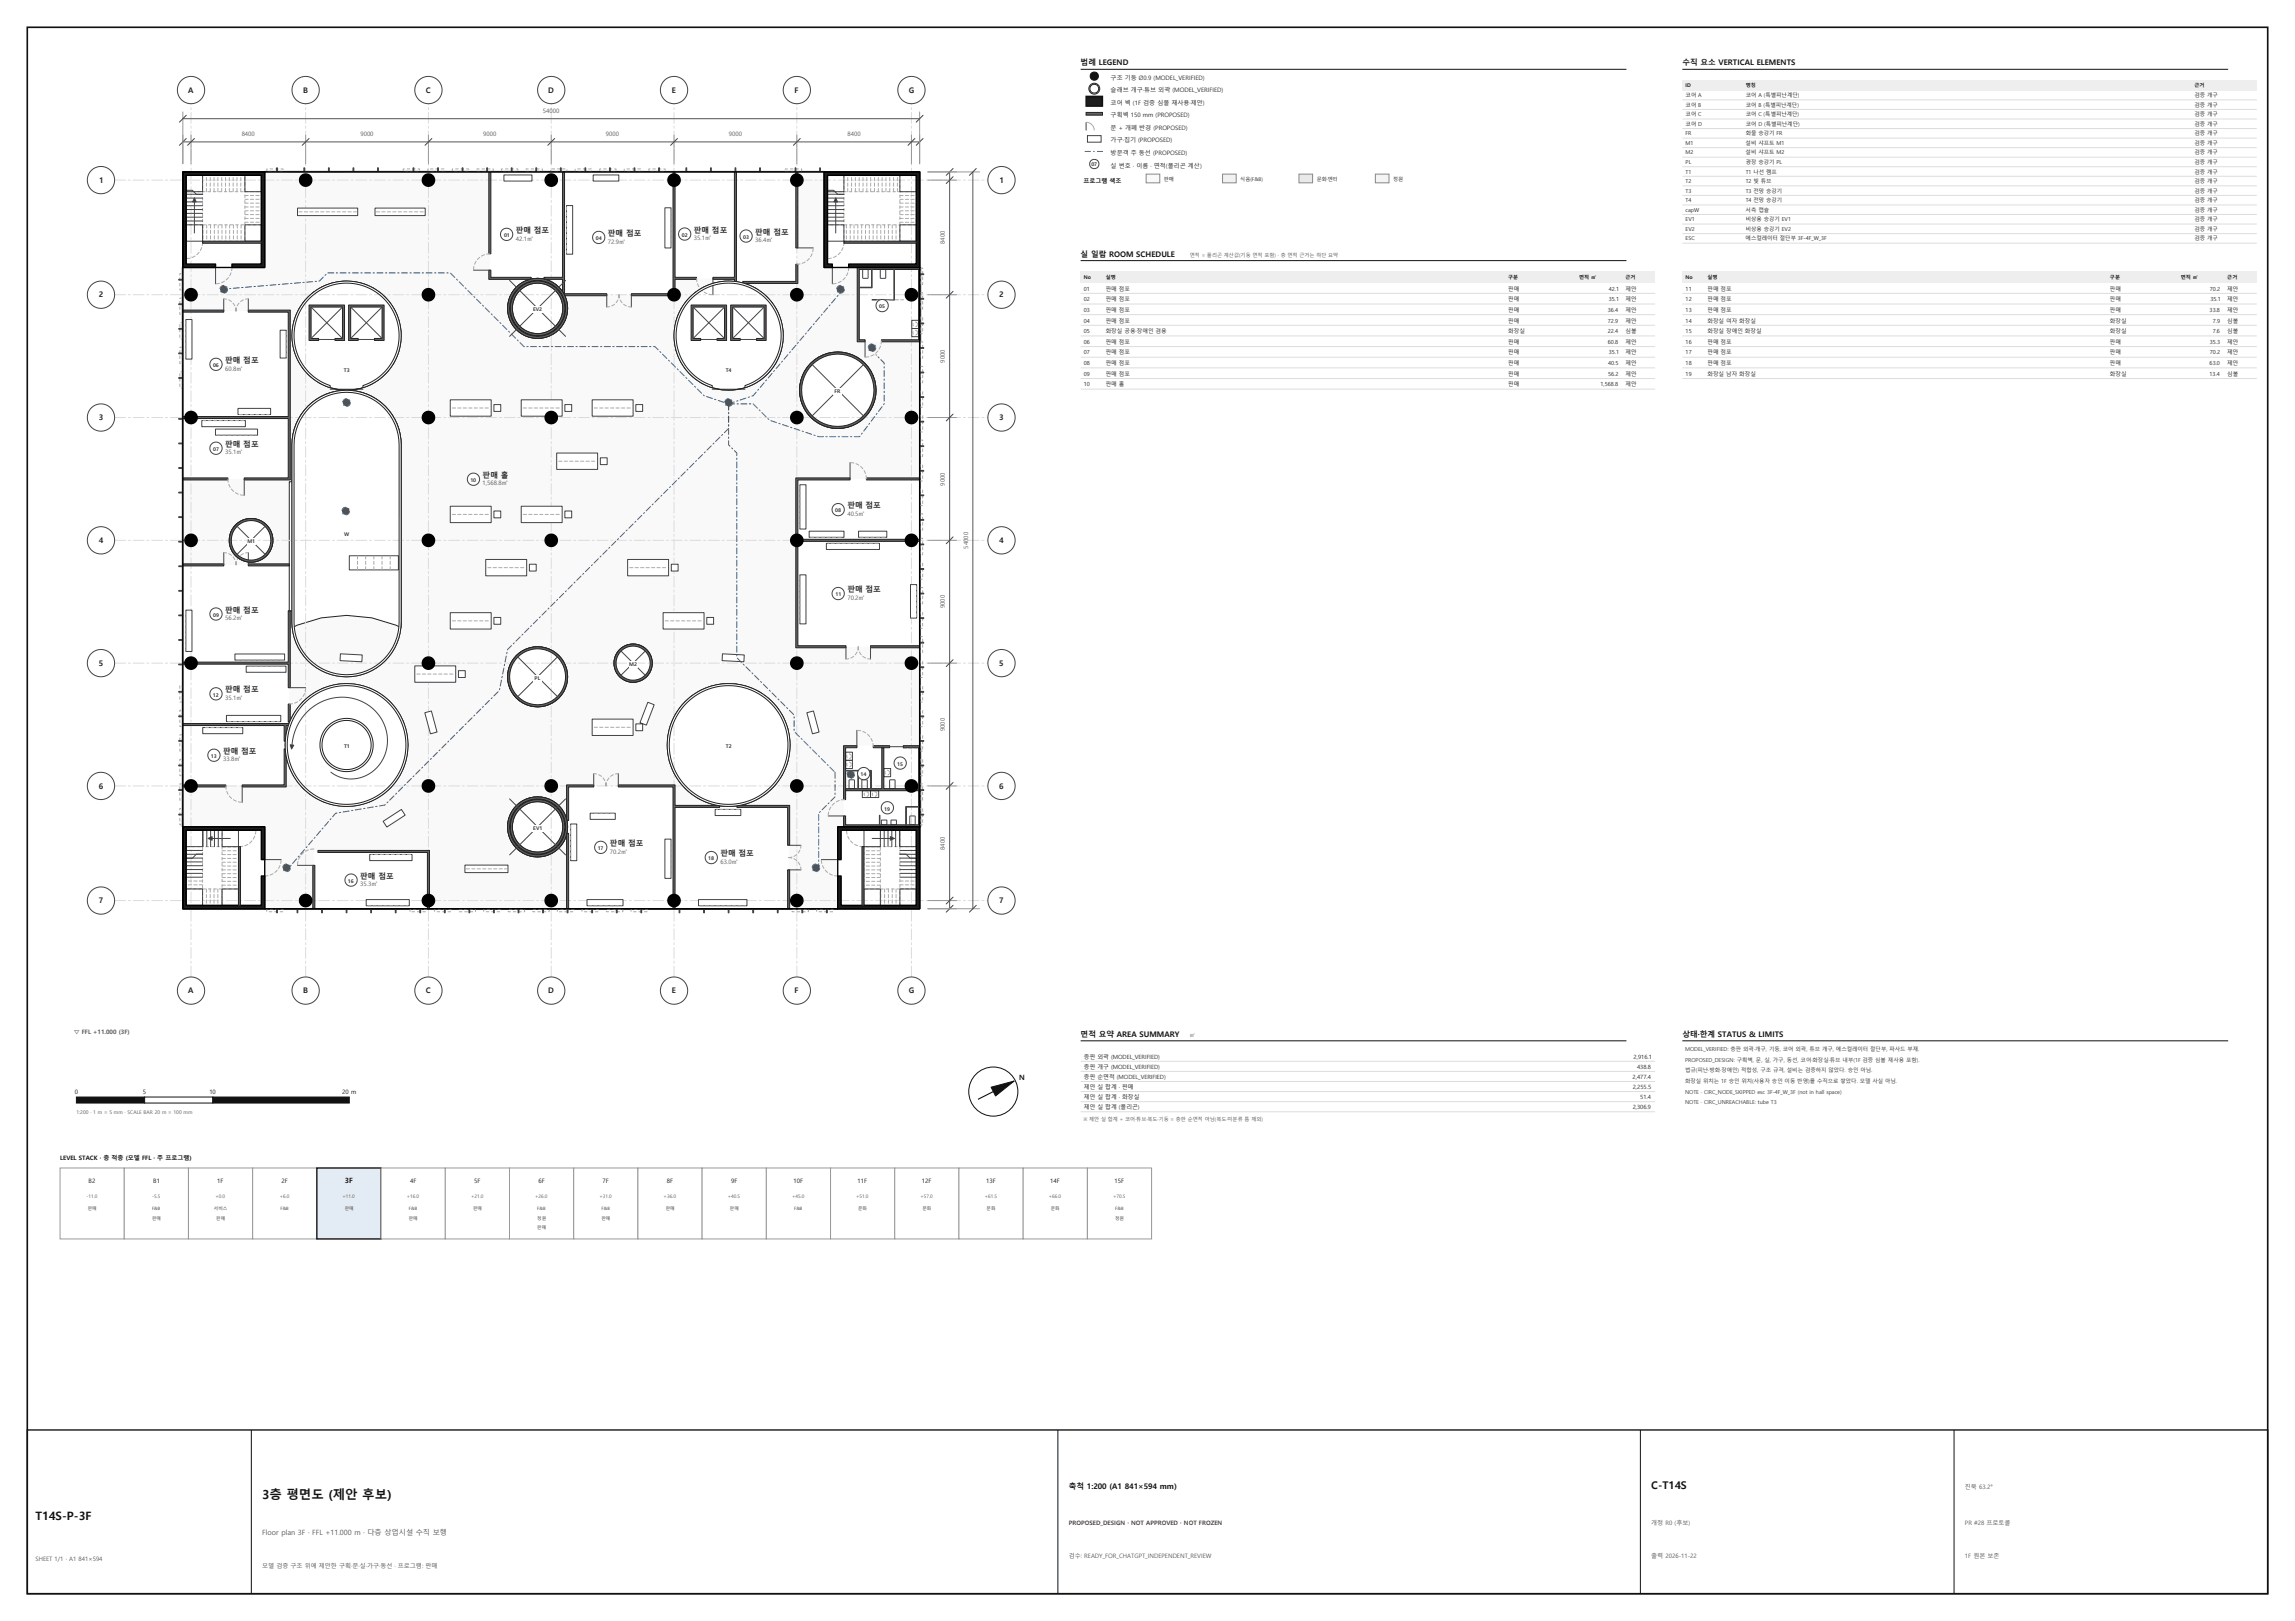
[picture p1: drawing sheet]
<svg xmlns="http://www.w3.org/2000/svg" width="841mm" height="594mm" viewBox="0 0 841 594" stroke-linecap="round" stroke-linejoin="round" font-family="sans-serif">
<defs><g id="words">
<text font-size="4.6" fill="#111" x="96.1" y="549.2">3층 평면도 (제안 후보)</text>
<text font-size="4.2" fill="#111" x="13" y="557">T14S-P-3F</text>
<text font-size="3.9" fill="#111" x="605.1" y="545.6">C-T14S</text>
<g font-size="2.8" fill="#111">
<text x="396" y="24">범례 LEGEND</text>
<text x="616.5" y="24">수직 요소 VERTICAL ELEMENTS</text>
<text x="396" y="94.1">실 일람 ROOM SCHEDULE</text>
<text x="396" y="380">면적 요약 AREA SUMMARY</text>
<text x="616.5" y="380">상태·한계 STATUS &amp; LIMITS</text>
<text x="391.7" y="545.6">축척 1:200 (A1 841×594 mm)</text>
</g>
<g font-size="2.8" fill="#222">
<text x="69" y="34">A</text>
<text x="111" y="34">B</text>
<text x="156.1" y="34">C</text>
<text x="200.9" y="34">D</text>
<text x="246.2" y="34">E</text>
<text x="291.2" y="34">F</text>
<text x="333" y="34">G</text>
<text x="36.3" y="67">1</text>
<text x="366.3" y="67">1</text>
<text x="189" y="85.4">판매 점포</text>
<text x="222.8" y="86.5">판매 점포</text>
<text x="254.3" y="85.2">판매 점포</text>
<text x="276.8" y="86">판매 점포</text>
<text x="36.2" y="109">2</text>
<text x="366.2" y="109">2</text>
<text x="82.5" y="133">판매 점포</text>
<text x="36.2" y="154">3</text>
<text x="366.2" y="154">3</text>
<text x="82.5" y="163.7">판매 점포</text>
<text x="176.9" y="175.1">판매 홀</text>
<text x="310.5" y="186.2">판매 점포</text>
<text x="36.2" y="199">4</text>
<text x="366.2" y="199">4</text>
<text x="310.5" y="217">판매 점포</text>
<text x="82.5" y="224.5">판매 점포</text>
<text x="36.2" y="244">5</text>
<text x="366.2" y="244">5</text>
<text x="82.5" y="253.7">판매 점포</text>
<text x="81.8" y="276.2">판매 점포</text>
<text x="36.2" y="289">6</text>
<text x="366.2" y="289">6</text>
<text x="223.5" y="310">판매 점포</text>
<text x="264" y="313.7">판매 점포</text>
<text x="132" y="322">판매 점포</text>
<text x="36.2" y="331">7</text>
<text x="366.2" y="331">7</text>
<text x="69" y="364">A</text>
<text x="111" y="364">B</text>
<text x="156.1" y="364">C</text>
<text x="200.9" y="364">D</text>
<text x="246.2" y="364">E</text>
<text x="291.2" y="364">F</text>
<text x="333" y="364">G</text>
</g>
<g font-size="2.6" fill="#111">
<text x="373.4" y="395.7">N</text>
<text x="126.4" y="433.5">3F</text>
</g>
<text font-size="2.6" fill="#555" x="96.1" y="562.4">Floor plan 3F · FFL +11.000 m · 다층 상업시설 수직 보행</text>
<g font-size="2.2" fill="#222">
<text x="407" y="29.2">구조 기둥 Ø0.9 (MODEL_VERIFIED)</text>
<text x="407" y="33.8">슬래브 개구·튜브 외곽 (MODEL_VERIFIED)</text>
<text x="407" y="38.4">코어 벽 (1F 검증 심볼 재사용·제안)</text>
<text x="407" y="43">구획벽 150 mm (PROPOSED)</text>
<text x="407" y="47.6">문 + 개폐 반경 (PROPOSED)</text>
<text x="407" y="52.2">가구·집기 (PROPOSED)</text>
<text x="407" y="56.8">방문객 주 동선 (PROPOSED)</text>
<text x="407" y="61.4">실 번호 · 이름 · 면적(폴리곤 계산)</text>
</g>
<g font-size="2.2" fill="#555">
<text x="198.9" y="41.5">54000</text>
<text x="88.6" y="50">8400</text>
<text x="132.1" y="50">9000</text>
<text x="177.1" y="50">9000</text>
<text x="222.1" y="50">9000</text>
<text x="267.1" y="50">9000</text>
<text x="310.6" y="50">8400</text>
<text x="189" y="88.1">42.1㎡</text>
<text x="222.8" y="89.3">72.9㎡</text>
<text x="254.3" y="88">35.1㎡</text>
<text x="276.8" y="88.8">36.4㎡</text>
<text x="346.3" y="89.4" transform="rotate(-90 346.3 89.4)">8400</text>
<text x="82.5" y="135.8">60.8㎡</text>
<text x="346.3" y="132.9" transform="rotate(-90 346.3 132.9)">9000</text>
<text x="82.5" y="166.5">35.1㎡</text>
<text x="176.9" y="177.9">1,568.8㎡</text>
<text x="346.3" y="177.9" transform="rotate(-90 346.3 177.9)">9000</text>
<text x="310.5" y="189">40.5㎡</text>
<text x="354.7" y="201.1" transform="rotate(-90 354.7 201.1)">54000</text>
<text x="310.5" y="219.8">70.2㎡</text>
<text x="82.5" y="227.3">56.2㎡</text>
<text x="346.3" y="222.9" transform="rotate(-90 346.3 222.9)">9000</text>
<text x="82.5" y="256.5">35.1㎡</text>
<text x="346.3" y="267.9" transform="rotate(-90 346.3 267.9)">9000</text>
<text x="81.8" y="279">33.8㎡</text>
<text x="346.3" y="311.4" transform="rotate(-90 346.3 311.4)">8400</text>
<text x="223.5" y="312.8">70.2㎡</text>
<text x="264" y="316.5">63.0㎡</text>
<text x="132" y="324.8">35.3㎡</text>
<text x="27" y="379">▽ FFL +11.000 (3F)</text>
<text x="720.1" y="545.6">진북 63.2°</text>
<text x="605.1" y="558.8">개정 R0 (후보)</text>
<text x="720.1" y="558.8">PR #28 프로토콜</text>
<text x="13" y="572">SHEET 1/1 · A1 841×594</text>
<text x="96.1" y="574.4">모델 검증 구조 위에 제안한 구획·문·실·가구·동선 · 프로그램: 판매</text>
<text x="391.7" y="570.8">검수: READY_FOR_CHATGPT_INDEPENDENT_REVIEW</text>
<text x="605.1" y="570.8">출력 2026-11-22</text>
<text x="720.1" y="570.8">1F 원본 보존</text>
</g>
<g font-size="2.2" fill="#111">
<text x="397" y="67">프로그램 색조</text>
<text x="27.4" y="400.8">0</text>
<text x="52.4" y="400.8">5</text>
<text x="76.7" y="400.8">10</text>
<text x="125.4" y="400.8">20 m</text>
<text x="22" y="425">LEVEL STACK · 층 적층 (모델 FFL · 주 프로그램)</text>
<text x="32.5" y="433.5">B2</text>
<text x="56.2" y="433.5">B1</text>
<text x="79.6" y="433.5">1F</text>
<text x="103.2" y="433.5">2F</text>
<text x="150.3" y="433.5">4F</text>
<text x="173.7" y="433.5">5F</text>
<text x="197.3" y="433.5">6F</text>
<text x="220.8" y="433.5">7F</text>
<text x="244.4" y="433.5">8F</text>
<text x="267.9" y="433.5">9F</text>
<text x="290.8" y="433.5">10F</text>
<text x="314.3" y="433.5">11F</text>
<text x="337.8" y="433.5">12F</text>
<text x="361.3" y="433.5">13F</text>
<text x="384.9" y="433.5">14F</text>
<text x="408.4" y="433.5">15F</text>
</g>
<text font-size="2.2" fill="#9b1c1c" x="391.7" y="558.8">PROPOSED_DESIGN · NOT APPROVED · NOT FROZEN</text>
<g font-size="2.1" fill="#222">
<text x="397.2" y="387.9">층판 외곽 (MODEL_VERIFIED)</text>
<text x="598.6" y="387.9">2,916.1</text>
<text x="397.2" y="391.6">층판 개구 (MODEL_VERIFIED)</text>
<text x="397.2" y="395.3">층판 순면적 (MODEL_VERIFIED)</text>
<text x="598.3" y="395.3">2,477.4</text>
<text x="599.9" y="391.6">438.8</text>
<text x="397.2" y="399">제안 실 합계 · 판매</text>
<text x="598.3" y="399">2,255.5</text>
<text x="397.2" y="402.7">제안 실 합계 · 화장실</text>
<text x="397.2" y="406.4">제안 실 합계 (폴리곤)</text>
<text x="598.3" y="406.4">2,306.9</text>
<text x="601.1" y="402.7">51.4</text>
</g>
<g font-size="2" fill="#222">
<text x="617.7" y="35.6">코어 A</text>
<text x="639.7" y="35.6">코어 A (특별피난계단)</text>
<text x="804.2" y="35.6">검증 개구</text>
<text x="617.7" y="39.1">코어 B</text>
<text x="639.7" y="39.1">코어 B (특별피난계단)</text>
<text x="804.2" y="39.1">검증 개구</text>
<text x="617.7" y="42.6">코어 C</text>
<text x="617.7" y="46.1">코어 D</text>
<text x="639.7" y="42.6">코어 C (특별피난계단)</text>
<text x="639.7" y="46.1">코어 D (특별피난계단)</text>
<text x="804.2" y="42.6">검증 개구</text>
<text x="804.2" y="46.1">검증 개구</text>
<text x="617.7" y="49.6">FR</text>
<text x="617.7" y="53.1">M1</text>
<text x="639.7" y="53.1">설비 샤프트 M1</text>
<text x="639.7" y="49.6">화물 승강기 FR</text>
<text x="804.2" y="49.6">검증 개구</text>
<text x="804.2" y="53.1">검증 개구</text>
<text x="617.7" y="56.6">M2</text>
<text x="639.7" y="56.6">설비 샤프트 M2</text>
<text x="804.2" y="56.6">검증 개구</text>
<text x="617.7" y="60.1">PL</text>
<text x="617.7" y="63.6">T1</text>
<text x="639.7" y="60.1">광장 승강기 PL</text>
<text x="639.7" y="63.6">T1 나선 램프</text>
<text x="804.2" y="60.1">검증 개구</text>
<text x="804.2" y="63.6">검증 개구</text>
<text x="617.7" y="67.1">T2</text>
<text x="617.7" y="70.6">T3</text>
<text x="639.7" y="67.1">T2 빛 튜브</text>
<text x="639.7" y="70.6">T3 전망 승강기</text>
<text x="804.2" y="67.1">검증 개구</text>
<text x="804.2" y="70.6">검증 개구</text>
<text x="617.7" y="74.1">T4</text>
<text x="617.7" y="77.6">capW</text>
<text x="639.7" y="77.6">서측 캡슐</text>
<text x="639.7" y="74.1">T4 전망 승강기</text>
<text x="804.2" y="74.1">검증 개구</text>
<text x="804.2" y="77.6">검증 개구</text>
<text x="617.7" y="81.1">EV1</text>
<text x="639.7" y="81.1">비상용 승강기 EV1</text>
<text x="804.2" y="81.1">검증 개구</text>
<text x="617.7" y="84.6">EV2</text>
<text x="617.7" y="88.1">ESC</text>
<text x="639.7" y="88.1">에스컬레이터 절단부 3F-4F_W_3F</text>
<text x="639.7" y="84.6">비상용 승강기 EV2</text>
<text x="804.2" y="84.6">검증 개구</text>
<text x="804.2" y="88.1">검증 개구</text>
<text x="397.2" y="106.5">01</text>
<text x="405.2" y="106.5">판매 점포</text>
<text x="552.7" y="106.5">판매</text>
<text x="589.5" y="106.5">42.1</text>
<text x="595.7" y="106.5">제안</text>
<text x="617.7" y="106.5">11</text>
<text x="625.7" y="106.5">판매 점포</text>
<text x="773.2" y="106.5">판매</text>
<text x="809.8" y="106.5">70.2</text>
<text x="816.2" y="106.5">제안</text>
<text x="397.2" y="110.4">02</text>
<text x="405.2" y="110.4">판매 점포</text>
<text x="552.7" y="110.4">판매</text>
<text x="589.5" y="110.4">35.1</text>
<text x="595.7" y="110.4">제안</text>
<text x="617.7" y="110.4">12</text>
<text x="625.7" y="110.4">판매 점포</text>
<text x="773.2" y="110.4">판매</text>
<text x="810" y="110.4">35.1</text>
<text x="816.2" y="110.4">제안</text>
<text x="397.2" y="114.3">03</text>
<text x="397.2" y="118.2">04</text>
<text x="405.2" y="114.3">판매 점포</text>
<text x="405.2" y="118.2">판매 점포</text>
<text x="552.7" y="114.3">판매</text>
<text x="552.7" y="118.2">판매</text>
<text x="589.2" y="114.3">36.4</text>
<text x="589.2" y="118.2">72.9</text>
<text x="595.7" y="118.2">제안</text>
<text x="595.7" y="114.3">제안</text>
<text x="617.7" y="114.3">13</text>
<text x="617.7" y="118.2">14</text>
<text x="625.7" y="114.3">판매 점포</text>
<text x="625.7" y="118.2">화장실 여자 화장실</text>
<text x="773.2" y="114.3">판매</text>
<text x="773.2" y="118.2">화장실</text>
<text x="809.7" y="114.3">33.8</text>
<text x="810.9" y="118.2">7.9</text>
<text x="816.2" y="114.3">제안</text>
<text x="816.2" y="118.2">심볼</text>
<text x="397.2" y="122.1">05</text>
<text x="397.2" y="126">06</text>
<text x="405.2" y="122.1">화장실 공용·장애인 겸용</text>
<text x="405.2" y="126">판매 점포</text>
<text x="552.7" y="122.1">화장실</text>
<text x="552.7" y="126">판매</text>
<text x="589.2" y="122.1">22.4</text>
<text x="589.2" y="126">60.8</text>
<text x="595.7" y="122.1">심볼</text>
<text x="595.7" y="126">제안</text>
<text x="617.7" y="122.1">15</text>
<text x="617.7" y="126">16</text>
<text x="625.7" y="122.1">화장실 장애인 화장실</text>
<text x="625.7" y="126">판매 점포</text>
<text x="773.2" y="122.1">화장실</text>
<text x="773.2" y="126">판매</text>
<text x="809.8" y="126">35.3</text>
<text x="810.8" y="122.1">7.6</text>
<text x="816.2" y="126">제안</text>
<text x="816.2" y="122.1">심볼</text>
<text x="397.2" y="129.9">07</text>
<text x="405.2" y="129.9">판매 점포</text>
<text x="552.7" y="129.9">판매</text>
<text x="589.5" y="129.9">35.1</text>
<text x="595.7" y="129.9">제안</text>
<text x="617.7" y="129.9">17</text>
<text x="625.7" y="129.9">판매 점포</text>
<text x="773.2" y="129.9">판매</text>
<text x="809.8" y="129.9">70.2</text>
<text x="816.2" y="129.9">제안</text>
<text x="397.2" y="133.8">08</text>
<text x="397.2" y="137.7">09</text>
<text x="405.2" y="133.8">판매 점포</text>
<text x="405.2" y="137.7">판매 점포</text>
<text x="552.7" y="133.8">판매</text>
<text x="552.7" y="137.7">판매</text>
<text x="589.3" y="137.7">56.2</text>
<text x="589.3" y="133.8">40.5</text>
<text x="595.7" y="133.8">제안</text>
<text x="595.7" y="137.7">제안</text>
<text x="617.7" y="133.8">18</text>
<text x="617.7" y="137.7">19</text>
<text x="625.7" y="133.8">판매 점포</text>
<text x="625.7" y="137.7">화장실 남자 화장실</text>
<text x="773.2" y="133.8">판매</text>
<text x="773.2" y="137.7">화장실</text>
<text x="809.7" y="137.7">13.4</text>
<text x="809.7" y="133.8">63.0</text>
<text x="816.2" y="137.7">심볼</text>
<text x="816.2" y="133.8">제안</text>
<text x="397.2" y="141.6">10</text>
<text x="405.2" y="141.6">판매 홀</text>
<text x="552.7" y="141.6">판매</text>
<text x="586.5" y="141.6">1,568.8</text>
<text x="595.7" y="141.6">제안</text>
</g>
<g font-size="2" fill="#333">
<text x="617.5" y="385.2">MODEL_VERIFIED: 층판 외곽·개구, 기둥, 코어 외곽, 튜브 개구, 에스컬레이터 절단부, 파사드 부재.</text>
<text x="617.5" y="389.1">PROPOSED_DESIGN: 구획벽, 문, 실, 가구, 동선, 코어·화장실·튜브 내부(1F 검증 심볼 재사용 포함).</text>
<text x="617.5" y="393">법규(피난·방화·장애인) 적합성, 구조 규격, 설비는 검증하지 않았다. 승인 아님.</text>
<text x="617.5" y="396.9">화장실 위치는 1F 승인 위치(사용자 승인 이동 반영)를 수직으로 쌓았다. 모델 사실 아님.</text>
<text x="617.5" y="400.8">NOTE · CIRC_NODE_SKIPPED esc 3F-4F_W_3F (not in hall space)</text>
<text x="617.5" y="404.7">NOTE · CIRC_UNREACHABLE: tube T3</text>
</g>
<g font-size="1.9" fill="#111">
<text x="617.7" y="31.8">ID</text>
<text x="639.7" y="31.8">명칭</text>
<text x="804.2" y="31.8">근거</text>
<text x="397.2" y="102.3">No</text>
<text x="405.2" y="102.3">실명</text>
<text x="552.7" y="102.3">구분</text>
<text x="578.7" y="102.3">면적 ㎡</text>
<text x="595.7" y="102.3">근거</text>
<text x="617.7" y="102.3">No</text>
<text x="625.7" y="102.3">실명</text>
<text x="773.2" y="102.3">구분</text>
<text x="799.2" y="102.3">면적 ㎡</text>
<text x="816.2" y="102.3">근거</text>
</g>
<g font-size="1.9" fill="#333">
<text x="399.9" y="60.8">07</text>
<text x="184.7" y="86.9">01</text>
<text x="218.3" y="88">04</text>
<text x="249.8" y="86.8">02</text>
<text x="272.3" y="87.5">03</text>
<text x="322.2" y="113">05</text>
<text x="195.3" y="114">EV2</text>
<text x="78.1" y="134.5">06</text>
<text x="126" y="136.4">T3</text>
<text x="265.9" y="136.4">T4</text>
<text x="305.8" y="144">FR</text>
<text x="78.1" y="165.3">07</text>
<text x="172.4" y="176.6">10</text>
<text x="306.1" y="187.7">08</text>
<text x="126.1" y="196.5">W</text>
<text x="90.7" y="199">M1</text>
<text x="306.1" y="218.5">11</text>
<text x="78.1" y="226">09</text>
<text x="230.6" y="244">M2</text>
<text x="195.9" y="249">PL</text>
<text x="78" y="255.2">12</text>
<text x="126.1" y="274">T1</text>
<text x="266" y="274">T2</text>
<text x="77.3" y="277.8">13</text>
<text x="328.8" y="280.6">15</text>
<text x="315.4" y="284.5">14</text>
<text x="324.1" y="297">19</text>
<text x="195.4" y="304">EV1</text>
<text x="219" y="311.5">17</text>
<text x="259.5" y="315.2">18</text>
<text x="127.5" y="323.5">16</text>
</g>
<g font-size="1.9" fill="#222">
<text x="426.5" y="66.4">판매</text>
<text x="454.5" y="66.4">식음(F&amp;B)</text>
<text x="482.5" y="66.4">문화·엔터</text>
<text x="510.5" y="66.4">정원</text>
</g>
<g font-size="1.9" fill="#555">
<text x="436" y="94.1">면적 = 폴리곤 계산값(기둥 면적 포함) · 층 면적 근거는 하단 요약</text>
<text x="436" y="380">㎡</text>
<text x="28" y="408.2">1:200 · 1 m = 5 mm · SCALE BAR 20 m = 100 mm</text>
<text x="397" y="410.8">※ 제안 실 합계 + 코어·튜브·복도·기둥 = 층판 순면적 아님(복도·미분류 틈 제외)</text>
</g>
<g font-size="1.8" fill="#555">
<text x="31.7" y="439">-11.0</text>
<text x="55.8" y="439">-5.5</text>
<text x="79" y="439">+0.0</text>
<text x="102.5" y="439">+6.0</text>
<text x="125.5" y="439">+11.0</text>
<text x="149.1" y="439">+16.0</text>
<text x="172.6" y="439">+21.0</text>
<text x="196.1" y="439">+26.0</text>
<text x="219.7" y="439">+31.0</text>
<text x="243.2" y="439">+36.0</text>
<text x="266.8" y="439">+40.5</text>
<text x="290.3" y="439">+45.0</text>
<text x="313.8" y="439">+51.0</text>
<text x="337.3" y="439">+57.0</text>
<text x="360.9" y="439">+61.5</text>
<text x="384.4" y="439">+66.0</text>
<text x="407.9" y="439">+70.5</text>
</g>
<g font-size="1.6" fill="#333">
<text x="32.2" y="443.5">판매</text>
<text x="55.7" y="443.5">F&amp;B</text>
<text x="78.4" y="443.5">서비스</text>
<text x="102.8" y="443.5">F&amp;B</text>
<text x="126.3" y="443.5">판매</text>
<text x="149.8" y="443.5">F&amp;B</text>
<text x="173.4" y="443.5">판매</text>
<text x="196.9" y="443.5">F&amp;B</text>
<text x="220.4" y="443.5">F&amp;B</text>
<text x="244" y="443.5">판매</text>
<text x="267.5" y="443.5">판매</text>
<text x="291" y="443.5">F&amp;B</text>
<text x="314.5" y="443.5">문화</text>
<text x="338" y="443.5">문화</text>
<text x="361.5" y="443.5">문화</text>
<text x="385.1" y="443.5">문화</text>
<text x="408.7" y="443.5">F&amp;B</text>
<text x="55.7" y="447">판매</text>
<text x="79.2" y="447">판매</text>
<text x="149.8" y="447">판매</text>
<text x="196.9" y="447">정원</text>
<text x="220.4" y="447">판매</text>
<text x="408.7" y="447">정원</text>
<text x="196.9" y="450.5">판매</text>
</g>
</g></defs>
<path d="M10 10h821v574h-821z" fill="none" stroke="#111" stroke-width=".6"/>
<g fill="#fff">
<path d="M179.5 63h27v39h-27z" fill-rule="evenodd"/>
<path d="M247 63h22.5v39h-22.5z" fill-rule="evenodd"/>
<path d="M269.5 63h22.5v40.5h-21l-1.5-.3z" fill-rule="evenodd"/>
<path d="M206.5 63h40.5v45h-40.2l-.3-.5z" fill-rule="evenodd"/>
<path d="M67 114h39v39h-39z" fill-rule="evenodd"/>
<path d="M67 153h39v22.5h-39z" fill-rule="evenodd"/>
<path d="M292 175.5h45v22.5h-45z" fill-rule="evenodd"/>
<path d="M67 207h39v36h-39z" fill-rule="evenodd"/>
</g>
<path d="M97 63h82.5v38.9l16.5 .2-3.2 .8-2.5 1.4a11 11 0 0 0-3.9 11.5 11 11 0 0 0 9.2 8.1h2.9l2.7-.7 2.5-1.5 2-2 1.5-2.5 .7-2.8v-2.8l-1.2-3.7 40.2 .1 .1-6h22.5l-.1 1.2a19.4 19.4 0 0 0-7.8 .6l-3.6 1.4a20 20 0 0 0-10 11.6l-.8 3.8a19.9 19.9 0 0 0 4.1 14.7l2.7 2.9a19.9 19.9 0 0 0 30.9-6.4 19.9 19.9 0 0 0-14-28.3l21.1-.1v-40.4h10v34.9l12.3 .1-.2 .4 .1 26.7 .3 .2h22.5v147.9h-27.5l-.4 .2v29.2l.2 .4-2.3 .1v29.9h-240l30-.1v-29.9h-30v-205h30zM292 175.5v61.4l44.9 .1 .1-61.4zM293 143a14 14 0 0 0 28 0 14 14 0 0 0-28 0zM244.5 273.1a22.5 22.5 0 0 0 44.9 0 22.5 22.5 0 0 0-44.9 0zM208 288l.1 45 80.9-.1-.1-37.4h-41.9l-.1-7.5zM225 243a7 7 0 0 0 14 0 7 7 0 0 0-14 0zM186 248a11 11 0 0 0 22 0 11 11 0 0 0-22 0zM186 303a11 11 0 0 0 22 0 11 11 0 0 0-22 0zM115 312.1l.1 20.9 41.9-.1-.1-20.9zM110.8 257.5l-4.7 7.3-1.5 8.7 1.9 8.5 5 7.2 7.3 4.7 8.6 1.5 8.6-1.9 7.1-4.9 4.8-7.5 1.5-8.5-1.9-8.6-5-7.2-7.3-4.7-8.7-1.5-8.5 1.9zM112.9 148.8l-2.5 3.1-1.9 3.4a20.2 20.2 0 0 0-1.5 7.7v13.5l-1 .2v35.8l-.1-5.5-38.9 .1 .1 80.9 37.4-.1v-22.4l1.5-.2v-41.6l1 .1 .2 6.1 1.6-.8 8.9-2.7 9.3-.9 9.3 .9 8.9 2.7 1.7 .8 .1-66.9a19.9 19.9 0 0 0-7.3-15.5l-3.3-2.1-1.7-.9a20.7 20.7 0 0 0-7.7-1.5l-3.9 .4-3.8 1.1-3.4 1.9zM107 123.1a20 20 0 0 0 39.9 0 20 20 0 0 0-39.9 0zM67 114v61.4l38.9 .1 .1-61.4zM84 198a8 8 0 0 0 16 0 8 8 0 0 0-16 0z" fill-rule="evenodd" fill="#f9f9f9"/>
<g fill="#fff">
<path d="M292 198h45v39h-45z" fill-rule="evenodd"/>
<path d="M67 243h39v22.5h-39z" fill-rule="evenodd"/>
<path d="M67 265.5h37.5v22.5h-37.5z" fill-rule="evenodd"/>
<path d="M115 312h42v21h-42z" fill-rule="evenodd"/>
<path d="M208 288h39v45h-39z" fill-rule="evenodd"/>
<path d="M247 295.5h42v37.5h-42z" fill-rule="evenodd"/>
</g>
<g fill="none" stroke="#222" stroke-width=".37">
<path d="M112.9 148.9a20 20 0 0 1 21.8-4.4 20 20 0 0 1 12.3 18.5l-.1 67-1.7-.9-8.9-2.7-9.3-.9-9.3 .9-8.9 2.7-1.7 .9-.1-6.2h-1v-47.3h1v-13.5a20 20 0 0 1 5.9-14.1zM110.8 257.5l3.9-2.8a12.8 12.8 0 0 1 8-3.3 12.7 12.7 0 0 1 8.6 0 12.7 12.7 0 0 1 8 3.3 12.8 12.8 0 0 1 6 6 12.8 12.8 0 0 1 3.3 8l.8 3.9-.8 4.7a12.7 12.7 0 0 1-3.3 8 12.7 12.7 0 0 1-6 6 12.7 12.7 0 0 1-8 3.3l-3.9 .8-4.7-.8a12.7 12.7 0 0 1-8-3.2 12.7 12.7 0 0 1-6.1-6.1 12.7 12.7 0 0 1-3.2-8 12.7 12.7 0 0 1 0-8.6 12.6 12.6 0 0 1 3.3-8z"/>
<circle cx="197" cy="113" r="11"/>
<circle cx="127" cy="123" r="19.9"/>
<circle cx="266.9" cy="123" r="19.9"/>
<circle cx="307" cy="143" r="14"/>
<circle cx="92" cy="198" r="8"/>
<circle cx="197" cy="248" r="11"/>
<circle cx="232" cy="243" r="7"/>
<circle cx="266.9" cy="273" r="22.5"/>
<circle cx="197" cy="303" r="11"/>
</g>
<g fill="none" stroke="#dcdcdc" stroke-width=".37" stroke-dasharray="4 1 .8 1">
<path d="M42 66h320M42 108h320M42 153h320M42 198h320M42 243h320M42 288h320M42 330h320M70 358v-320M112 358v-320M157 358v-320M202 358v-320M247 358v-320"/>
<path d="M292 358v-320M334 358v-320"/>
</g>
<path d="M184.7 64.1h10.2v2.3h-10.2z" fill-rule="evenodd" fill="#fff" stroke="#444" stroke-width=".37"/>
<path d="M194.4 64.1h-9.2" fill="none" stroke="#aaa" stroke-width=".37" stroke-dasharray="1.2 .8"/>
<path d="M243.6 76.1h2.3v14.8h-2.3zM217.4 64.1h9.4v2.3h-9.4zM207.6 75.3h2.3v17.8h-2.3z" fill-rule="evenodd" fill="#fff" stroke="#444" stroke-width=".37"/>
<path d="M207.6 75.8v16.8M226.3 64.1h-8.4M245.9 90.4v-13.8" fill="none" stroke="#aaa" stroke-width=".37" stroke-dasharray="1.2 .8"/>
<path d="M68.1 117.1h2.3v14.5h-2.3zM87.2 149.6h12v2.3h-12zM102.7 121h2.2v10.2h-2.2z" fill-rule="evenodd" fill="#fff" stroke="#444" stroke-width=".37"/>
<path d="M68.1 117.6v13.5M104.9 130.7v-9.2M87.7 151.9h11" fill="none" stroke="#aaa" stroke-width=".37" stroke-dasharray="1.2 .8"/>
<path d="M73.9 154.1h16v2.2h-16zM79 157.2h15.4v2.3h-15.4z" fill-rule="evenodd" fill="#fff" stroke="#444" stroke-width=".37"/>
<path d="M79.5 159.5h14.4M89.4 154.1h-15" fill="none" stroke="#aaa" stroke-width=".37" stroke-dasharray="1.2 .8"/>
<path d="M293.1 177.6h2.2v16.3h-2.2zM296.5 194.7h12.8v2.2h-12.8zM314.6 194.7h10.4v2.2h-10.4z" fill-rule="evenodd" fill="#fff" stroke="#444" stroke-width=".37"/>
<path d="M293.1 178.1v15.3M297 196.9h11.8M315.1 196.9h9.4" fill="none" stroke="#aaa" stroke-width=".37" stroke-dasharray="1.2 .8"/>
<path d="M68.1 223.6h2.3v15.1h-2.3zM86.1 239.7h18.2v2.2h-18.2z" fill-rule="evenodd" fill="#fff" stroke="#444" stroke-width=".37"/>
<path d="M68.1 224.1v14.1M86.6 241.9h18" fill="none" stroke="#aaa" stroke-width=".37" stroke-dasharray="1.2 .8"/>
<path d="M170.4 317v2.8h15.7v-2.8zM109 76.3v2.7h22.1v-2.7zM137.4 76.3v2.7h18.4v-2.7zM217 263.5v6h15v-6zM233 265.3v2.5h2.5v-2.5zM152 244v6h15v-6zM168 245.8v2.5h2.5v-2.5zM165 224.5v6h15v-6zM181 226.3v2.5h2.5v-2.5zM243 224.5v6h15v-6zM259 226.3v2.5h2.5v-2.5zM178 205v6h15v-6zM194 206.8v2.5h2.5v-2.5zM230 205v6h15v-6zM246 206.8v2.5h2.5v-2.5zM165 185.5v6h15v-6zM181 187.3v2.5h2.5v-2.5zM191 185.5v6h15v-6zM207 187.3v2.5h2.5v-2.5zM204 166v6h15v-6zM220 167.8v2.5h2.5v-2.5zM165 146.5v6h15v-6zM181 148.3v2.5h2.5v-2.5zM191 146.5v6h15v-6zM207 148.3v2.5h2.5v-2.5zM217 146.5v6h15v-6zM233 148.3v2.5h2.5v-2.5zM155.7 261.2l2 7.7 2.5-.6-2.1-7.8zM124.7 239.6l-.1 2.5 8 .4 .1-2.5zM140.4 301l1.4 2.1 6.7-4.4-1.4-2.1zM295.7 261.2l2 7.7 2.5-.6-2.1-7.8zM264.7 239.6l-.1 2.5 8 .4 .1-2.5zM237.4 257.3l-2.9 7.5 2.4 .9 2.8-7.5z" fill-rule="evenodd" fill="#fff" stroke="#444" stroke-width=".37"/>
<g fill="none" stroke="#aaa" stroke-width=".37" stroke-dasharray="1.2 .8">
<path d="M109.5 77.6h21.1M137.9 77.6h17.4M165.7 149.5h13.5M191.7 149.5h13.5M217.7 149.5h13.5M204.7 169h13.5M165.7 188.5h13.5M191.7 188.5h13.5M178.7 208h13.5M230.7 208h13.5M165.7 227.5h13.5M243.7 227.5h13.5"/>
<path d="M152.7 247h13.5M217.7 266.5h13.5M170.9 318.4h14.7"/>
</g>
<path d="M333.7 214.2h2.2v12.3h-2.2zM302.8 199.1h19.5v2.3h-19.5zM293.1 210.6h2.2v18h-2.2z" fill-rule="evenodd" fill="#fff" stroke="#444" stroke-width=".37"/>
<path d="M321.8 199.1h-18.5M293.1 211.1v17M335.9 226v-11.3" fill="none" stroke="#aaa" stroke-width=".37" stroke-dasharray="1.2 .8"/>
<path d="M90.2 244.1h14.6v2.3h-14.6zM83 262.1h19.9v2.3h-19.9z" fill-rule="evenodd" fill="#fff" stroke="#444" stroke-width=".37"/>
<path d="M104.3 244.1h-13.6M83.5 264.4h18.9" fill="none" stroke="#aaa" stroke-width=".37" stroke-dasharray="1.2 .8"/>
<path d="M74.3 266.6h14.7v2.2h-14.7z" fill-rule="evenodd" fill="#fff" stroke="#444" stroke-width=".37"/>
<path d="M88.5 266.6h-13.7" fill="none" stroke="#aaa" stroke-width=".37" stroke-dasharray="1.2 .8"/>
<path d="M134.2 329.7h15.8v2.2h-15.8zM135.5 313.1h15.5v2.3h-15.5z" fill-rule="evenodd" fill="#fff" stroke="#444" stroke-width=".37"/>
<path d="M150.5 313.1h-14.5M134.7 331.9h14.8" fill="none" stroke="#aaa" stroke-width=".37" stroke-dasharray="1.2 .8"/>
<path d="M216.3 298h9.2v2.2h-9.2zM209.1 301.9h2.2v13.5h-2.2zM215.1 329.7h13.2v2.2h-13.2zM243.6 307.5h2.3v14.4h-2.3z" fill-rule="evenodd" fill="#fff" stroke="#444" stroke-width=".37"/>
<path d="M225 298h-8.2M209.1 302.4v12.5M215.6 331.9h12.2M245.9 321.4v-13.4" fill="none" stroke="#aaa" stroke-width=".37" stroke-dasharray="1.2 .8"/>
<path d="M262.1 296.6h9.4v2.2h-9.4zM256 329.7h17.7v2.2h-17.7z" fill-rule="evenodd" fill="#fff" stroke="#444" stroke-width=".37"/>
<g fill="none" stroke="#aaa" stroke-width=".37" stroke-dasharray="1.2 .8">
<path d="M75.6 70.2v-6M77 70.2v-6M78.4 70.2v-6M79.8 70.2v-6M81.2 70.2v-6M82.6 70.2v-6M84 70.2v-6M85.4 70.2v-6M86.8 70.2v-6M88.2 70.2v-6M89.6 70.2v-6M89.8 71.6h6"/>
<path d="M89.8 73h6M89.8 74.4h6M89.8 75.8h6M89.8 77.2h6M89.8 78.6h6M74.4 82.4v6M75.7 82.4v6M77.1 82.4v6M78.5 82.4v6M79.9 82.4v6M81.3 82.4v6M82.7 82.4v6"/>
<path d="M84.1 82.4v6M85.6 82.4v6M87 82.4v6M88.4 82.4v6M89.8 80h6M89.8 81.4h6M131 208.8v-5.2M134 208.8v-5.2M137 208.8v-5.2M140 208.8v-5.2M143 208.8v-5.2M271 296.6h-8.4"/>
<path d="M256.5 331.9h16.7"/>
</g>
<g fill="none" stroke="#444" stroke-width=".37">
<path d="M68.2 64.2h6v6h-6zM68.2 69.7h2.3l1.5 1.5h2.2M68.2 79.6h6M68.2 78.2h6M68.2 76.8h6M68.2 75.4h6M68.2 74h6M68.2 72.6h6M68.2 71.2h6M71.2 74v11.4M89.8 64.2h6v6h-6zM68.2 82.4h6v6h-6z"/>
<path d="M68.2 81h6M89.8 82.4h6v6h-6zM316.2 98.8l1.9 .1-.1 3.1-1.8-.1zM322.6 98.8l1.9 .1v3.1l-1.9-.1zM334.1 117.4h2.5v3h-2.5zM334.1 120.4h2.5v3h-2.5zM128 203.7l18-.1v5.2h-18zM309.9 278.6h2.5v3h-2.5zM309.9 275.6h2.5v3h-2.5zM311.2 285.8l1.9 .1-.1 3.1-1.8-.1zM315.9 285.8l1.9 .1-.1 3.1-1.8-.1zM316 289.8h3v2.5h-3z"/>
<path d="M319 289.8h3v2.5h-3zM323.9 281.6h2.5v3h-2.5zM326.1 285.8l1.9 .1-.1 3.1-1.9-.1zM333.4 299.1h1.9l-.1 3.1-1.8-.1zM323.1 300.5h1.8l.1 1.7h-1.9zM326.6 300.5h1.8l.1 1.7h-1.9z"/>
</g>
<g fill="none" stroke="#aaa" stroke-width=".37" stroke-dasharray="1.2 .8" stroke-linecap="butt">
<path d="M68.2 70.2h6v12.2h-6zM74.2 64.2h15.6v6h-15.6zM89.8 70.2h6v12.2h-6zM74.2 82.4h15.6v6h-15.6z"/>
<circle cx="335.4" cy="118.9" r=".85"/>
<circle cx="335.4" cy="121.9" r=".85"/>
<circle cx="311.1" cy="277.1" r=".85"/>
<circle cx="311.1" cy="280.1" r=".85"/>
<circle cx="317.5" cy="291" r=".85"/>
<circle cx="320.5" cy="291" r=".85"/>
<circle cx="325.1" cy="283.1" r=".85"/>
</g>
<path d="M71.2 72.5l.7 1.5h-1.3z" fill="#333" stroke="#444" stroke-width=".37"/>
<path d="M303.2 70.2h6v12.2h-6zM309.2 64.2h20.6v6h-20.6zM329.8 70.2h6v12.2h-6zM309.2 82.4h20.6v6h-20.6z" fill="none" stroke="#aaa" stroke-width=".37" stroke-dasharray="1.2 .8" stroke-linecap="butt"/>
<g fill="none" stroke="#444" stroke-width=".37">
<path d="M303.2 64.2h6v6h-6zM303.2 69.7h2.3l1.5 1.5h2.2M303.2 79.6h6M303.2 78.2h6M303.2 76.8h6M303.2 75.4h6M303.2 74h6M303.2 72.6h6M303.2 71.2h6M306.2 74v11.4M329.8 64.2h6v6h-6zM303.2 82.4h6v6h-6z"/>
<path d="M303.2 81h6M329.8 82.4h6v6h-6z"/>
</g>
<g fill="none" stroke="#aaa" stroke-width=".37" stroke-dasharray="1.2 .8">
<path d="M310.6 70.2v-6M312 70.2v-6M313.5 70.2v-6M314.8 70.2v-6M316.3 70.2v-6M317.7 70.2v-6M319.1 70.2v-6M320.5 70.2v-6M321.9 70.2v-6M323.3 70.2v-6M324.7 70.2v-6M326 70.2v-6"/>
<path d="M327.4 70.2v-6M328.8 70.2v-6M329.8 71.6h6M329.8 73h6M329.8 74.4h6M329.8 75.9h6M329.8 77.3h6M329.8 78.7h6M310.2 82.4v6M311.6 82.4v6M313 82.4v6M314.4 82.4v6"/>
<path d="M315.8 82.4v6M317.2 82.4v6M318.6 82.4v6M320 82.4v6M321.4 82.4v6M322.8 82.4v6M324.2 82.4v6M325.6 82.4v6M327 82.4v6M328.4 82.4v6M329.8 80.1h6M329.8 81.5h6"/>
</g>
<path d="M306.2 72.5l.7 1.5h-1.3z" fill="#333" stroke="#444" stroke-width=".37"/>
<path d="M316.6 310.2h6v15.6h-6zM322.6 304.2h7.2v6h-7.2zM329.8 310.2h6v15.6h-6zM322.6 325.8h7.2v6h-7.2z" fill="none" stroke="#aaa" stroke-width=".37" stroke-dasharray="1.2 .8" stroke-linecap="butt"/>
<g fill="none" stroke="#444" stroke-width=".37">
<path d="M316.6 304.2h6v6h-6zM319.6 307.2h6.7M324 304.2v6M325.4 304.2v6M326.8 304.2v6M328.2 304.2v6M329.6 304.2v6M329.8 304.2h6v6h-6zM329.8 311.6h6M329.8 314.4h6M329.8 315.8h6M329.8 317.2h6"/>
<path d="M329.8 318.6h6M335.8 313h-6h2.2l1.5 1.5h2.3M316.6 325.8h6v6h-6zM329.8 325.8h6v6h-6zM329.8 320h6M329.8 321.4h6"/>
</g>
<g fill="none" stroke="#aaa" stroke-width=".37" stroke-dasharray="1.2 .8">
<path d="M322.6 318.8h-6M322.6 317.4h-6M322.6 316h-6M322.6 314.6h-6M322.6 313.2h-6M322.6 311.8h-6M322.6 310.4h-6M322.6 324.4h-6M322.6 323h-6M322.6 321.6h-6M322.6 320.2h-6M322.8 325.8v6"/>
<path d="M324.2 325.8v6M325.6 325.8v6M327 325.8v6M328.4 325.8v6M329.8 322.8h6M329.8 324.2h6M329.8 325.6h6"/>
</g>
<path d="M326.3 306.6l1.5 .6-1.5 .7z" fill="#333" stroke="#444" stroke-width=".37"/>
<path d="M68.2 310.2h6v15.6h-6zM74.2 304.2h7.2v6h-7.2zM81.4 310.2h6v15.6h-6zM74.2 325.8h7.2v6h-7.2z" fill="none" stroke="#aaa" stroke-width=".37" stroke-dasharray="1.2 .8" stroke-linecap="butt"/>
<g fill="none" stroke="#444" stroke-width=".37">
<path d="M68.2 304.2h6v6h-6zM68.2 311.6h6M68.2 313h6M68.2 314.4h6M68.2 315.8h6M68.2 317.2h6M68.2 318.6h6M74.2 313h-2.2l-1.5 1.5h-2.3M74.4 304.2v6M75.8 304.2v6M77.2 304.2v6M77.7 307.2h6.7"/>
<path d="M78.6 304.2v6M80 304.2v6M81.4 304.2h6v6h-6zM68.2 325.8h6v6h-6zM68.2 320h6M68.2 321.4h6M81.4 325.8h6v6h-6z"/>
</g>
<g fill="none" stroke="#aaa" stroke-width=".37" stroke-dasharray="1.2 .8">
<path d="M81.4 318.8h6M81.4 317.4h6M81.4 316h6M81.4 314.6h6M81.4 313.2h6M81.4 311.8h6M81.4 310.4h6M74.2 322.8h-6M74.2 324.2h-6M74.2 325.6h-6M75.6 325.8v6M77 325.8v6"/>
<path d="M78.4 325.8v6M79.8 325.8v6M81.2 325.8v6M81.4 324.4h6M81.4 323h6M81.4 321.6h6M81.4 320.2h6"/>
</g>
<path d="M76.2 307.2l1.5-.6v1.3z" fill="#333" stroke="#444" stroke-width=".37"/>
<path d="M107 273a18.2 18.2 0 0 1 10.9-15.9 18.2 18.2 0 0 1 19.1 2.9 14.5 14.5 0 0 1 4.6 14.8 14.5 14.5 0 0 1-11.3 10.5 12 12 0 0 1-9.1-2.3" fill="none" stroke="#444" stroke-width=".37"/>
<path d="M106.4 272.9l1.2 .2-.8 1.4z" fill="#333" stroke="#444" stroke-width=".37"/>
<g fill="#666" stroke="#222" stroke-width=".37">
<path d="M291.6 175.1h19.9v.8h-19.1v21.7h44.6v.8h-44.6v38.2h17.6v.8h-18.4zM317.5 175.1h19.5v.8h-19.5zM319 236.6h18v.8h-18zM272.2 103.1h19.4v-6.3h.8v7.1h-20.2zM291.6 63h.8v27.8h-.8zM288.6 318.8h.8v14.2h-.8zM270 295.1h19.4v14.7h-.8v-13.9h-18.6zM206.8 107.6h15.6v.8h-15.6zM246.6 63h.8v38.6h7.8v.8h-7.8v6h-16v-.8h15.2zM269.1 63h.8v40.2h-.8v-.8h-7.9v-.8h7.9zM207.6 287.6h10v.8h-9.2v12.2h-.8zM226.6 287.6h20.8v7.5h16.3v.8h-16.3v37.1h-.8v-44.6h-20zM207.6 305.4h.8v27.6h-.8zM206.1 63h.8v44.2h-.8v-4.8h-6.8v-.8h6.8zM179.1 99h.8v2.6h14.8v.8h-15.6zM179.1 63h.8v30h-.8zM116.5 311.6h40.9v21.4h-.8v-20.6h-40.1zM114.6 317.1h.8v15.9h-.8zM67 113.6h15v.8h-15zM91 113.6h15.4v62.3h-16.9v-.8h16.1v-21.7h-38.6v-.8h38.6v-38.2h-14.6zM67 175.1h16.5v.8h-16.5zM67 242.6h38.6v-18.8h.8v28.2h-.8v-8.6h-38.6zM105.6 258h.8v6.6h-.8zM91 206.6h15v.8h-15zM67 206.6h15v.8h-15zM67 265.1h39v.8h-1.1v5.7h-.8v-5.7h-37.1zM88.7 287.6h15.4v-13.2h.8v14h-16.2zM67 287.6h15.7v.8h-15.7z" fill-rule="evenodd"/>
<path d="M314.1 98h23.3v27.2h-14.4v-.7h13.6v-25.7h-21.7v25.7h2.1v.7h-2.9z" fill-rule="evenodd"/>
</g>
<g fill="#888" stroke="#444" stroke-width=".37">
<path d="M319.4 98.8h.2v6.7h-.2z" fill-rule="evenodd"/>
<path d="M314.9 105.3h4.5v.2h-4.5z" fill-rule="evenodd"/>
<path d="M327.6 98.8h.2v11.1h-.2z" fill-rule="evenodd"/>
<path d="M319.6 109.7h1.5v.2h-1.5z" fill-rule="evenodd"/>
<path d="M326.1 109.7h1.5v.2h-1.5z" fill-rule="evenodd"/>
</g>
<g fill="#666" stroke="#222" stroke-width=".37">
<path d="M331 273.2h6.4v29.8h-28.3v-4h.8v3.3h26.7v-28.3h-5.6zM320 273.2h6v.8h-6zM309.1 273.2h4.9v.8h-4.1v19h-.8z" fill-rule="evenodd"/>
<path d="M323.1 274h.8v15h12.7v.8h-26.7v-.8h13.2z" fill-rule="evenodd"/>
</g>
<g fill="#888" stroke="#444" stroke-width=".37">
<path d="M322.3 298.8h.1v3.5h-.1z" fill-rule="evenodd"/>
<path d="M331.9 295.6h.2v6.7h-.2z" fill-rule="evenodd"/>
<path d="M332.1 295.6h4.5v.2h-4.5z" fill-rule="evenodd"/>
<path d="M314.4 282.3h.2v6.7h-.2z" fill-rule="evenodd"/>
<path d="M309.9 282.3h4.5v.2h-4.5z" fill-rule="evenodd"/>
<path d="M319.1 282.3h.2v6.7h-.2z" fill-rule="evenodd"/>
<path d="M314.6 282.3h4.5v.2h-4.5z" fill-rule="evenodd"/>
</g>
<g fill="none" stroke="#444" stroke-width=".37">
<path d="M97 62.8h205v.2h-195h-10zM66.8 98h.2v205h-.2zM68.2 88.8v6M79 98v6M173.5 99h6M292 90.8h6M303.2 88.8v6M305 98v6M337 98h.2v205h-.2zM82 109.5v4.5M91 109.5v4.5M222.4 108v4.5"/>
<path d="M231.4 108v4.5M261.2 102v6M321.1 109.9h5M116.8 124.4h6M131.2 124.4h6M256.8 124.4h6M271.3 124.4h6M317 124.9v6M121 142.6h12M261 142.6h12M89.5 175.5v6M311.5 169.5v6"/>
<path d="M82 202.5v4.5M91 202.5v4.5M310 237v4.5M319 237v4.5M106 252h6M314 267.6v6M326 273.6h5M88.7 288v6M217.6 283.5v4.5M226.6 283.5v4.5M303.5 299h6M87.8 304.2h6"/>
<path d="M97 315h6M109 317.1h6M289 309.8h4.5M289 318.8h4.5M301 315h6M310.2 304.2h6M97 333h210v.2h-210z"/>
</g>
<g fill="none" stroke="#aaa" stroke-width=".37" stroke-dasharray="1.2 .8">
<path d="M74.2 88.8a6 6 0 0 1-6 6M85 98a6 6 0 0 1-6 6M179.5 93a6 6 0 0 0-6 6M292 96.8a6 6 0 0 0 6-6M309.2 88.8a6 6 0 0 1-6 6M311 98a6 6 0 0 1-6 6M86.5 114a4.5 4.5 0 0 0-4.5-4.5M86.5 114a4.5 4.5 0 0 1 4.5-4.5M226.9 108a4.5 4.5 0 0 0 4.5 4.5M226.9 108a4.5 4.5 0 0 1-4.5 4.5M255.2 102a6 6 0 0 0 6 6M326.1 109.9h5"/>
<path d="M323 124.9a6 6 0 0 1-6 6M83.5 175.5a6 6 0 0 0 6 6M317.5 175.5a6 6 0 0 0-6-6M86.5 207a4.5 4.5 0 0 0-4.5-4.5M86.5 207a4.5 4.5 0 0 1 4.5-4.5M314.5 237a4.5 4.5 0 0 0 4.5 4.5M314.5 237a4.5 4.5 0 0 1-4.5 4.5M106 258a6 6 0 0 0 6-6M320 273.6a6 6 0 0 0-6-6M331 274.3h5M82.7 288a6 6 0 0 0 6 6M222.1 288a4.5 4.5 0 0 0-4.5-4.5"/>
<path d="M222.1 288a4.5 4.5 0 0 1 4.5-4.5M309.5 293a6 6 0 0 0-6 6M87.8 310.2a6 6 0 0 0 6-6M115 311.1a6 6 0 0 0-6 6M289 314.3a4.5 4.5 0 0 0 4.5-4.5M289 314.3a4.5 4.5 0 0 1 4.5 4.5M316.2 310.2a6 6 0 0 1-6-6M97 321a6 6 0 0 0 6-6M307 321a6 6 0 0 1-6-6"/>
</g>
<g fill="none" stroke="#aaa" stroke-width=".37" stroke-dasharray="1.2 .8" stroke-linecap="butt">
<path d="M97.7 61.9h6.1v.9h-6zM147.7 61.9h6.1v.9h-6zM156.8 61.9h6v.9h-6.1zM165.7 61.9h6.1l-.1 .9h-5.9zM174.8 61.9h6v.9h-6zM183.7 61.9h6v.9h-5.9zM192.8 61.9h6v.9h-6zM201.8 61.9h6v.9h-6zM210.8 61.9h5.9l.1 .9h-6zM219.8 61.9h6v.9h-6zM228.8 61.9h6v.9h-6.1zM237.8 61.9h6v.9h-6.1z"/>
<path d="M287.8 61.9h6v.9h-6zM337.2 98.3h.9v6h-.9zM65.9 109.2h.9v6.1l-.9-.1zM65.9 118.2l.9 .1v5.9h-.9zM65.9 100.2h.9v6.1l-.9-.1zM337.2 107.3h.9v6h-.9zM337.2 116.3h.9v6h-.9zM65.9 136.3l.9-.1v6h-.9zM65.9 127.3l.9-.1v6.1l-.9-.1zM337.2 125.3h.9v5.9l-.9 .1zM337.2 134.3h.9v5.9l-.9 .1zM337.2 152.3h.9v6h-.9z"/>
<path d="M337.2 143.3h.9v6h-.9zM337.2 170.3h.9v6h-.9zM337.2 179.2l.9 .1v6h-.9zM337.2 161.3h.9v6h-.9zM337.2 188.3h.9v6l-.9-.1zM337.2 197.3l.9-.1v6.1l-.9-.1zM337.2 215.3h.9v6h-.9zM337.2 206.3h.9v5.9l-.9 .1zM337.2 233.3h.9v5.9l-.9 .1zM337.2 224.3h.9v6h-.9zM65.9 251.2l.9 .1v5.9l-.9 .1zM337.2 251.3h.9v6h-.9z"/>
<path d="M337.2 242.3h.9v6h-.9zM65.9 278.2l.9 .1v6l-.9-.1zM65.9 269.2l.9 .1v6h-.9zM65.9 260.2l.9 .1v6l-.9-.1zM337.2 269.3h.9v6h-.9zM337.2 278.2l.9 .1v6h-.9zM337.2 260.2l.9 .1v6h-.9zM65.9 296.2h.9v6l-.9 .1zM65.9 287.2h.9v6.1l-.9-.1zM337.2 287.3h.9v6h-.9zM337.2 296.3l.9-.1v6.1l-.9-.1zM97.7 333.2h6v.9h-6z"/>
<path d="M150.2 333.2h6v.9h-5.9zM159.3 333.2h5.9l.1 .9h-6.1zM168.3 333.2h6l-.1 .9h-6zM177.2 333.2h6.1l-.1 .9h-6zM186.2 333.2h6.1v.9h-6.1zM195.2 333.2h6.1l-.1 .9h-6zM204.2 333.2h6.1l-.1 .9h-6zM213.2 333.2h6v.9h-5.9zM222.2 333.2h6v.9h-5.9zM231.2 333.2h6v.9h-5.9zM290.2 333.2h6v.9h-5.9zM299.2 333.2h6v.9h-5.9z"/>
</g>
<path d="M117.8 333.2h.4l-.1 1.3h-.3zM101.3 333.2h.3v1.3h-.2zM108.9 333.2h.2v1.3h-.2zM126.9 333.2h.2v1.3h-.2zM65.5 298.4h1.3v.2h-1.3zM65.5 289.3l1.3 .1v.2l-1.3 .1zM65.5 280.3l1.3 .1v.2l-1.3 .1zM65.5 271.3h1.3v.4h-1.3zM65.5 262.3h1.3v.4h-1.3zM65.5 253.3h1.3v.4h-1.3zM65.5 243.4h1.3v.2h-1.3zM65.5 234.4h1.3v.2h-1.3zM65.5 225.4l1.3-.1v.3h-1.3zM65.5 216.4h1.3v.2h-1.3zM65.5 207.4h1.3v.2h-1.3zM65.5 198.3l1.3 .1v.2h-1.3zM65.5 189.3l1.3 .1v.2l-1.3 .1zM65.5 180.3h1.3v.3l-1.3 .1zM65.5 171.3h1.3v.3l-1.3 .1zM65.5 162.3h1.3v.3l-1.3 .1zM65.5 153.4l1.3-.1v.4h-1.3zM65.5 138.4h1.3v.2h-1.3zM65.5 129.3l1.3 .1v.2h-1.3zM65.5 120.4h1.3v.2h-1.3zM65.5 111.3h1.3v.3h-1.3zM65.5 102.3l1.3 .1v.3l-1.3-.1zM111.4 61.5h.2v1.3h-.2zM120.4 61.5h.3v1.3h-.3zM129.4 61.5h.3v1.3h-.4zM101.4 61.5h.3l-.1 1.3h-.2zM207.8 333.2h.4l-.1 1.3h-.3zM162.8 333.2h.3v1.3h-.2zM153.8 333.2h.3v1.3h-.2zM198.8 333.2h.4v1.3h-.4zM248.9 333.2h.2v1.3h-.3zM266.8 333.2h.3v1.3h-.2zM144.8 333.2h.3v1.3h-.2zM189.8 333.2h.4v1.3h-.4zM225.8 333.2h.3v1.3h-.3zM257.8 333.2h.3v1.3h-.3zM180.8 333.2h.4l-.1 1.3h-.3zM234.9 333.2h.2v1.3h-.2zM135.8 333.2h.3v1.3h-.2zM216.9 333.2h.2v1.3h-.3zM171.8 333.2h.4l-.1 1.3h-.3zM178.3 61.5h.4v1.3h-.4zM232.4 61.5h.2v1.3h-.2zM223.4 61.5h.3l-.1 1.3h-.2zM214.4 61.5h.2l.1 1.3h-.3zM169.4 61.5h.3v1.3h-.4zM269.4 61.5h.3v1.3h-.4zM260.4 61.5h.3v1.3h-.4zM160.3 61.5h.4v1.3h-.4zM187.4 61.5h.3v1.3h-.3zM205.4 61.5h.2l.1 1.3h-.3zM241.4 61.5h.3l-.1 1.3h-.2zM138.3 61.5h.4v1.3h-.4zM151.4 61.5h.3v1.3h-.4zM251.4 61.5h.3v1.3h-.4zM196.4 61.5h.2l.1 1.3h-.3zM284.8 333.2h.4l-.1 1.3h-.2zM275.8 333.2h.4v1.3h-.3zM293.8 333.2h.4v1.3h-.4zM302.8 333.2h.3l.1 1.3h-.4zM337.2 298.3l1.3 .1v.3h-1.3zM337.2 289.4h1.3v.3h-1.3zM337.2 280.3h1.3v.4h-1.3zM337.2 271.3h1.3v.4h-1.3zM337.2 262.3l1.3 .1v.3h-1.3zM337.2 253.3l1.3 .1v.3h-1.3zM337.2 244.4h1.3v.3h-1.3zM337.2 235.4h1.3v.3l-1.3-.1zM337.2 226.4h1.3v.3h-1.3zM337.2 217.4h1.3v.2l-1.3 .1zM337.2 208.4h1.3v.2h-1.3zM337.2 199.4h1.3v.3l-1.3-.1zM337.2 190.4h1.3v.3h-1.3zM337.2 181.4h1.3v.3h-1.3zM337.2 172.3l1.3 .1v.3h-1.3zM337.2 163.3l1.3 .1v.3h-1.3zM337.2 154.4l1.3-.1v.4h-1.3zM337.2 145.4l1.3-.1v.4h-1.3zM337.2 136.4l1.3-.1v.4h-1.3zM337.2 127.4l1.3-.1v.4h-1.3zM337.2 118.4h1.3v.3h-1.3zM337.2 109.4h1.3v.2h-1.3zM337.2 100.4h1.3v.2h-1.3zM300.4 61.5h.3v1.3h-.3zM278.4 61.5h.3v1.3h-.3zM291.4 61.5h.3v1.3h-.3z" fill-rule="evenodd" fill="#333" stroke="#444" stroke-width=".37"/>
<g fill="none" stroke="#222" stroke-width=".37">
<path d="M112.9 148.9a20 20 0 0 1 21.8-4.4 20 20 0 0 1 12.3 18.5v65a20 20 0 0 1-20 20 20 20 0 0 1-20-20v-65a20 20 0 0 1 5.9-14.1z"/>
<circle cx="197" cy="113" r="9.3"/>
<circle cx="197" cy="113" r="11"/>
<circle cx="127" cy="123" r="20"/>
<circle cx="267" cy="123" r="20"/>
<circle cx="307" cy="143" r="14"/>
<circle cx="92" cy="198" r="8"/>
<circle cx="197" cy="248" r="11"/>
<circle cx="232" cy="243" r="7"/>
<circle cx="127" cy="273" r="22.5"/>
<circle cx="267" cy="273" r="22.5"/>
<circle cx="197" cy="303" r="11"/>
<circle cx="197" cy="303" r="9.2"/>
</g>
<path d="M293 143a14 14 0 0 1 28 0 14 14 0 0 1-28 0zM293.8 143a13.2 13.2 0 0 0 26.4 0 13.2 13.2 0 0 0-26.4 0z" fill-rule="evenodd" fill="#666" stroke="#222" stroke-width=".37"/>
<path d="M297.6 133.6l18.8 18.8M316.4 133.6l-18.8 18.8" fill="none" stroke="#444" stroke-width=".37"/>
<path d="M84 198a8 8 0 0 1 16 0 8 8 0 0 1-16 0zM84.8 198a7.2 7.2 0 0 0 14.4 0 7.2 7.2 0 0 0-14.4 0z" fill-rule="evenodd" fill="#666" stroke="#222" stroke-width=".37"/>
<path d="M86.9 192.9l10.2 10.2M97.1 192.9l-10.2 10.2" fill="none" stroke="#444" stroke-width=".37"/>
<path d="M225 243a7 7 0 0 1 14 0 7 7 0 0 1-14 0zM225.8 243a6.2 6.2 0 0 0 12.4 0 6.2 6.2 0 0 0-12.4 0z" fill-rule="evenodd" fill="#666" stroke="#222" stroke-width=".37"/>
<path d="M227.6 238.6l8.8 8.8M236.4 238.6l-8.8 8.8" fill="none" stroke="#444" stroke-width=".37"/>
<path d="M186 248a11 11 0 0 1 22 0 11 11 0 0 1-22 0zM186.7 248a10.2 10.2 0 0 0 20.5 0 10.2 10.2 0 0 0-20.5 0z" fill-rule="evenodd" fill="#666" stroke="#222" stroke-width=".37"/>
<path d="M189.8 240.8l14.4 14.4M204.2 240.8l-14.4 14.4" fill="none" stroke="#444" stroke-width=".37"/>
<g fill="#fff" stroke="#222" stroke-width=".37">
<path d="M104.5 273a22.5 22.5 0 0 1 45 0 22.5 22.5 0 0 1-45 0zM105.2 273a21.7 21.7 0 0 0 43.5 0 21.7 21.7 0 0 0-43.5 0z" fill-rule="evenodd"/>
<path d="M117.3 273a9.8 9.8 0 0 1 19.5 0 9.8 9.8 0 0 1-19.5 0zM118 273a9 9 0 0 0 18 0 9 9 0 0 0-18 0z" fill-rule="evenodd"/>
<path d="M244.5 273a22.5 22.5 0 0 1 45 0 22.5 22.5 0 0 1-45 0zM245.2 273a21.8 21.8 0 0 0 43.6 0 21.8 21.8 0 0 0-43.6 0z" fill-rule="evenodd"/>
<path d="M112.9 108.9a20 20 0 0 1 31.2 3.7 20 20 0 0 1-11.1 29.5v-.8a19.2 19.2 0 0 0 9.6-29.6 19.2 19.2 0 0 0-31.2 0 19.2 19.2 0 0 0 9.6 29.6v.8a20 20 0 0 1-8.1-33.2z" fill-rule="evenodd"/>
</g>
<path d="M113.2 111.8h13.1v13h-3.5v-.8h2.7v-11.5h-11.5v11.5h2.8v.8h-3.6z" fill-rule="evenodd" fill="#666" stroke="#222" stroke-width=".37"/>
<path d="M114 112.5l11.5 11.5M125.5 112.5l-11.5 11.5" fill="none" stroke="#444" stroke-width=".37"/>
<path d="M127.7 111.8h13.1v13h-3.6v-.8h2.8v-11.5h-11.5v11.5h2.7v.8h-3.5z" fill-rule="evenodd" fill="#666" stroke="#222" stroke-width=".37"/>
<path d="M128.5 112.5l11.5 11.5M140 112.5l-11.5 11.5" fill="none" stroke="#444" stroke-width=".37"/>
<path d="M252.9 108.9a20 20 0 0 1 31.2 3.7 20 20 0 0 1-11.1 29.5v-.8a19.2 19.2 0 0 0 9.6-29.6 19.2 19.2 0 0 0-31.2 0 19.2 19.2 0 0 0 9.6 29.6v.8a20 20 0 0 1-8.1-33.2z" fill-rule="evenodd" fill="#fff" stroke="#222" stroke-width=".37"/>
<path d="M253.3 111.8h12.9v13h-3.4v-.8h2.7v-11.5h-11.5v11.5h2.8v.8h-3.5z" fill-rule="evenodd" fill="#666" stroke="#222" stroke-width=".37"/>
<path d="M254 112.5l11.5 11.5M265.5 112.5l-11.5 11.5" fill="none" stroke="#444" stroke-width=".37"/>
<path d="M267.8 111.8h13v13h-3.5v-.8h2.7v-11.5h-11.5v11.5h2.8v.8h-3.5z" fill-rule="evenodd" fill="#666" stroke="#222" stroke-width=".37"/>
<path d="M268.5 112.5l11.5 11.5M280 112.5l-11.5 11.5" fill="none" stroke="#444" stroke-width=".37"/>
<path d="M112.9 148.9a20 20 0 0 1 21.8-4.4 20 20 0 0 1 12.3 18.5v65a20 20 0 0 1-20 20 20 20 0 0 1-20-20v-65a20 20 0 0 1 5.9-14.1zM113.4 149.4a19.3 19.3 0 0 0-5.6 13.6v65a19.3 19.3 0 0 0 19.2 19.3 19.3 19.3 0 0 0 19.3-19.3v-65a19.3 19.3 0 0 0-11.9-17.8 19.3 19.3 0 0 0-21 4.2z" fill-rule="evenodd" fill="#fff" stroke="#222" stroke-width=".37"/>
<path d="M186 303a11 11 0 0 1 22 0 11 11 0 0 1-22 0zM186.8 303a10.2 10.2 0 0 0 20.4 0 10.2 10.2 0 0 0-20.4 0zM187 303a10 10 0 0 1 20 0 10 10 0 0 1-20 0zM187.8 303a9.2 9.2 0 0 0 18.4 0 9.2 9.2 0 0 0-18.4 0z" fill-rule="evenodd" fill="#666" stroke="#222" stroke-width=".37"/>
<path d="M186.8 292.8l20.4 20.5M207.2 292.8l-20.4 20.5" fill="none" stroke="#444" stroke-width=".37"/>
<path d="M186 113a11 11 0 0 1 22 0 11 11 0 0 1-22 0zM186.8 113a10.2 10.2 0 0 0 20.4 0 10.2 10.2 0 0 0-20.4 0zM187 113a10 10 0 0 1 20 0 10 10 0 0 1-20 0zM187.8 113a9.2 9.2 0 0 0 18.4 0 9.2 9.2 0 0 0-18.4 0z" fill-rule="evenodd" fill="#666" stroke="#222" stroke-width=".37"/>
<path d="M186.7 102.8l20.6 20.5M207.3 102.8l-20.6 20.5" fill="none" stroke="#444" stroke-width=".37"/>
<path d="M67 63h30v35h-30zM302 63h35v35h-35zM67 303h30v30h-30zM307 303h30v30h-30z" fill="none" stroke="#000" stroke-width=".5"/>
<path d="M67 63h30v35h-12v-1.2h10.8v-32.6h-27.6v32.6h10.8v1.2h-12z" fill-rule="evenodd" fill="#1a1a1a" stroke="#000" stroke-width=".5"/>
<path d="M74.2 88.4h21.6v.7h-21.6z" fill-rule="evenodd" fill="#666" stroke="#222" stroke-width=".37"/>
<path d="M302 63h35v35h-26v-1.2h24.8v-32.6h-32.6v32.6h1.8v1.2h-3z" fill-rule="evenodd" fill="#1a1a1a" stroke="#000" stroke-width=".5"/>
<path d="M309.2 88.4h26.6v.7h-26.6z" fill-rule="evenodd" fill="#666" stroke="#222" stroke-width=".37"/>
<path d="M307 303h30v30h-30v-12h1.2v10.8h27.6v-27.6h-27.6v10.8h-1.2z" fill-rule="evenodd" fill="#1a1a1a" stroke="#000" stroke-width=".5"/>
<path d="M315.9 310.2h.7v21.6h-.7z" fill-rule="evenodd" fill="#666" stroke="#222" stroke-width=".37"/>
<path d="M67 303h30v12h-1.2v-10.8h-27.6v27.6h27.6v-10.8h1.2v12h-30z" fill-rule="evenodd" fill="#1a1a1a" stroke="#000" stroke-width=".5"/>
<path d="M87.4 310.2h.7v21.6h-.7z" fill-rule="evenodd" fill="#666" stroke="#222" stroke-width=".37"/>
<path d="M67 63h270v270h-270z" fill="none" stroke="#000" stroke-width=".5"/>
<g fill="#000" stroke="#000" stroke-width=".5">
<circle cx="112" cy="66" r="2.25"/>
<circle cx="157" cy="66" r="2.25"/>
<circle cx="202" cy="66" r="2.25"/>
<circle cx="247" cy="66" r="2.25"/>
<circle cx="292" cy="66" r="2.25"/>
<circle cx="70" cy="108" r="2.25"/>
<circle cx="157" cy="108" r="2.25"/>
<circle cx="247" cy="108" r="2.25"/>
<circle cx="292" cy="108" r="2.25"/>
<circle cx="334" cy="108" r="2.25"/>
<circle cx="70" cy="153" r="2.25"/>
<circle cx="157" cy="153" r="2.25"/>
<circle cx="202" cy="153" r="2.25"/>
<circle cx="292" cy="153" r="2.25"/>
<circle cx="334" cy="153" r="2.25"/>
<circle cx="70" cy="198" r="2.25"/>
<circle cx="157" cy="198" r="2.25"/>
<circle cx="202" cy="198" r="2.25"/>
<circle cx="292" cy="198" r="2.25"/>
<circle cx="334" cy="198" r="2.25"/>
<circle cx="70" cy="243" r="2.25"/>
<circle cx="157" cy="243" r="2.25"/>
<circle cx="292" cy="243" r="2.25"/>
<circle cx="334" cy="243" r="2.25"/>
<circle cx="70" cy="288" r="2.25"/>
<circle cx="157" cy="288" r="2.25"/>
<circle cx="202" cy="288" r="2.25"/>
<circle cx="292" cy="288" r="2.25"/>
<circle cx="334" cy="288" r="2.25"/>
<circle cx="112" cy="330" r="2.25"/>
<circle cx="157" cy="330" r="2.25"/>
<circle cx="202" cy="330" r="2.25"/>
<circle cx="247" cy="330" r="2.25"/>
<circle cx="292" cy="330" r="2.25"/>
</g>
<path d="M81 106l36-3 3-3h45l27 27h48l18 18 9 3M267 148l9-3 33-39M267 148h9l6 6 18 6h15l9-12v-15l-3-3M267 148v15l3 3v75l21 21v6l15 15M267 148v9l-81 81-3 15-42 42-18 3-18 21M306 283v9l-6 6v21" fill="none" stroke="#2f5d8a" stroke-width=".37" stroke-dasharray="2.2 .9 .5 .9"/>
<g fill="#2f5d8a" stroke="#2f5d8a" stroke-width=".37" stroke-dasharray="2.2 .9 .5 .9" stroke-linecap="butt">
<circle cx="82" cy="106" r="1.4"/>
<circle cx="308" cy="106" r="1.4"/>
<circle cx="299" cy="318" r="1.4"/>
<circle cx="105" cy="318" r="1.4"/>
<circle cx="127" cy="147.5" r="1.4"/>
<circle cx="267" cy="147.5" r="1.4"/>
<circle cx="319.5" cy="127.4" r="1.4"/>
<circle cx="311.7" cy="283.8" r="1.4"/>
<circle cx="126.7" cy="187.3" r="1.4"/>
</g>
<g fill="#fff" stroke="#444" stroke-width=".37">
<circle cx="185.6" cy="85.9" r="2.25"/>
<circle cx="250.9" cy="85.8" r="2.25"/>
<circle cx="273.4" cy="86.5" r="2.25"/>
<circle cx="219.4" cy="87" r="2.25"/>
<circle cx="323.3" cy="112" r="2.25"/>
<circle cx="79.1" cy="133.5" r="2.25"/>
<circle cx="79.1" cy="164.2" r="2.25"/>
<circle cx="307.1" cy="186.8" r="2.25"/>
<circle cx="79.1" cy="225" r="2.25"/>
<circle cx="173.5" cy="175.6" r="2.25"/>
<circle cx="307.1" cy="217.5" r="2.25"/>
<circle cx="79.1" cy="254.3" r="2.25"/>
<circle cx="78.4" cy="276.8" r="2.25"/>
<circle cx="316.5" cy="283.5" r="2.25"/>
<circle cx="329.9" cy="279.6" r="2.25"/>
<circle cx="128.6" cy="322.5" r="2.25"/>
<circle cx="220.1" cy="310.5" r="2.25"/>
<circle cx="260.6" cy="314.3" r="2.25"/>
<circle cx="325.2" cy="296" r="2.25"/>
</g>
<g fill="#fff">
<path d="M305.5 142.2h3v2.5h-3z"/>
<path d="M90.5 197.2h3v2.5h-3z"/>
<path d="M230.5 242.2h3v2.5h-3z"/>
<path d="M195.5 247.2h3v2.5h-3z"/>
<path d="M125.5 272.2h3v2.5h-3z"/>
<path d="M265.5 272.2h3v2.5h-3z"/>
<path d="M125.5 134.6h3v2.5h-3z"/>
<path d="M265.5 134.6h3v2.5h-3z"/>
<path d="M126.1 194.7h1.8v2.5h-1.8z"/>
<path d="M194.9 302.2h4.2v2.5h-4.2z"/>
<path d="M194.9 112.2h4.2v2.5h-4.2z"/>
</g>
<path d="M67 52h270M67 43.5h270M348 63v270M356.5 63v270" fill="none" stroke="#555" stroke-width=".37"/>
<g fill="none" stroke="#999" stroke-width=".37">
<path d="M67 41v19M70 49.5v10.5M112 49.5v10.5M157 49.5v10.5M202 49.5v10.5M247 49.5v10.5M292 49.5v10.5M334 49.5v10.5M337 41v19M340 66h10.5M340 63h19M340 108h10.5"/>
<path d="M340 153h10.5M340 198h10.5M340 243h10.5M340 288h10.5M340 333h19M340 330h10.5"/>
</g>
<g fill="none" stroke="#444" stroke-width=".37">
<path d="M68.3 50.8l-2.5 2.5M68.3 42.3l-2.5 2.5M71.3 50.8l-2.5 2.5M113.2 50.8l-2.4 2.5M158.2 50.8l-2.5 2.5M203.2 50.8l-2.5 2.5M248.2 50.8l-2.5 2.5M293.3 50.8l-2.6 2.5M335.3 50.8l-2.6 2.5M338.3 50.8l-2.6 2.5M338.3 42.3l-2.6 2.5M349.2 64.7l-2.4 2.5"/>
<path d="M349.2 61.7l-2.4 2.5M357.7 61.7l-2.4 2.5M349.2 106.7l-2.4 2.5M349.2 151.7l-2.4 2.5M349.2 196.7l-2.4 2.6M349.2 241.8l-2.4 2.5M349.2 286.8l-2.4 2.5M349.2 331.8l-2.4 2.4M349.2 328.8l-2.4 2.5M357.7 331.8l-2.4 2.4"/>
</g>
<g fill="#fff" stroke="#444" stroke-width=".37">
<circle cx="70" cy="33" r="5"/>
<circle cx="70" cy="363" r="5"/>
<circle cx="112" cy="33" r="5"/>
<circle cx="112" cy="363" r="5"/>
<circle cx="157" cy="33" r="5"/>
<circle cx="157" cy="363" r="5"/>
<circle cx="202" cy="33" r="5"/>
<circle cx="202" cy="363" r="5"/>
<circle cx="247" cy="33" r="5"/>
<circle cx="247" cy="363" r="5"/>
<circle cx="292" cy="33" r="5"/>
<circle cx="292" cy="363" r="5"/>
<circle cx="334" cy="33" r="5"/>
<circle cx="334" cy="363" r="5"/>
<circle cx="37" cy="330" r="5"/>
<circle cx="367" cy="330" r="5"/>
<circle cx="37" cy="288" r="5"/>
<circle cx="367" cy="288" r="5"/>
<circle cx="37" cy="243" r="5"/>
<circle cx="367" cy="243" r="5"/>
<circle cx="37" cy="198" r="5"/>
<circle cx="367" cy="198" r="5"/>
<circle cx="37" cy="153" r="5"/>
<circle cx="367" cy="153" r="5"/>
<circle cx="37" cy="108" r="5"/>
<circle cx="367" cy="108" r="5"/>
<circle cx="37" cy="66" r="5"/>
<circle cx="367" cy="66" r="5"/>
</g>
<path d="M28 402h25v2.2h-25z" fill="#111" stroke="#111" stroke-width=".37"/>
<path d="M53 402h25v2.2h-25z" fill="#fff" stroke="#111" stroke-width=".37"/>
<g fill="#111" stroke="#111" stroke-width=".37">
<path d="M78 402h50v2.2h-50z"/>
<path d="M363.2 398.4l8.4-2.3-6.8 5.5z"/>
</g>
<circle cx="364" cy="400" r="9" fill="none" stroke="#111" stroke-width=".37"/>
<path d="M358.4 402.8l13.2-6.7z" fill="#000" stroke="#111" stroke-width=".4"/>
<g fill="#fff" stroke="#999" stroke-width=".37">
<path d="M22 428h23.5v26h-23.5z"/>
<path d="M45.5 428h23.6v26h-23.6z"/>
<path d="M69.1 428h23.5v26h-23.5z"/>
<path d="M92.6 428h23.5v26h-23.5z"/>
</g>
<path d="M116.1 428h23.5v26h-23.5z" fill="#e3ebf5" stroke="#111" stroke-width=".5"/>
<g fill="#fff" stroke="#999" stroke-width=".37">
<path d="M139.6 428h23.6v26h-23.6z"/>
<path d="M163.2 428h23.5v26h-23.5z"/>
<path d="M186.7 428h23.5v26h-23.5z"/>
<path d="M210.2 428h23.6v26h-23.6z"/>
<path d="M233.8 428h23.5v26h-23.5z"/>
<path d="M257.3 428h23.5v26h-23.5z"/>
<path d="M280.8 428h23.6v26h-23.6z"/>
<path d="M304.4 428h23.5v26h-23.5z"/>
<path d="M327.9 428h23.5v26h-23.5z"/>
<path d="M351.4 428h23.5v26h-23.5z"/>
<path d="M374.9 428h23.6v26h-23.6z"/>
<path d="M398.5 428h23.5v26h-23.5z"/>
</g>
<path d="M396 25.4h200" fill="none" stroke="#111" stroke-width=".37"/>
<circle cx="401" cy="27.9" r="1.51" fill="#111" stroke="#111" stroke-width=".37"/>
<g fill="none" stroke="#222" stroke-width=".37">
<circle cx="401" cy="32.5" r="1.61"/>
<circle cx="401" cy="32.5" r="2"/>
</g>
<path d="M398 35.3h6v3.6h-6z" fill="#1a1a1a" stroke="#111" stroke-width=".5"/>
<path d="M398 41.2h6v1h-6z" fill="#666" stroke="#222" stroke-width=".37"/>
<path d="M398 44.8v3" fill="none" stroke="#444" stroke-width=".37"/>
<path d="M398 44.8a3 3 0 0 1 3 3" fill="none" stroke="#aaa" stroke-width=".37"/>
<path d="M398.5 49.7h5v2.4h-5z" fill="#fff" stroke="#444" stroke-width=".37"/>
<path d="M397.5 55.5h7" fill="none" stroke="#2f5d8a" stroke-width=".37" stroke-dasharray="2.2 .9 .5 .9" stroke-linecap="butt"/>
<circle cx="401" cy="60.1" r="1.71" fill="#fff" stroke="#444" stroke-width=".37"/>
<path d="M420 63.8h5v3.2h-5z" fill="#f9f9f9" stroke="#888" stroke-width=".37"/>
<path d="M448 63.8h5v3.2h-5z" fill="#f1f1f1" stroke="#888" stroke-width=".37"/>
<path d="M476 63.8h5v3.2h-5z" fill="#e9e9e9" stroke="#888" stroke-width=".37"/>
<path d="M504 63.8h5v3.2h-5z" fill="#f4f4f4" stroke="#888" stroke-width=".37"/>
<path d="M616.5 25.4h200" fill="none" stroke="#111" stroke-width=".37"/>
<path d="M616.5 29.2h210.5v3.9h-210.5z" fill="#eee"/>
<g fill="none" stroke="#ddd" stroke-width=".37">
<path d="M616.5 36.6h210.5M616.5 40.1h210.5M616.5 43.6h210.5M616.5 47.1h210.5M616.5 50.6h210.5M616.5 54.1h210.5M616.5 57.6h210.5M616.5 61.1h210.5M616.5 64.6h210.5M616.5 68.1h210.5M616.5 71.6h210.5M616.5 75.1h210.5"/>
<path d="M616.5 78.6h210.5M616.5 82.1h210.5M616.5 85.6h210.5M616.5 89.1h210.5"/>
</g>
<path d="M396 95.5h200" fill="none" stroke="#111" stroke-width=".37"/>
<path d="M396 99.3h210.5v4.3h-210.5z" fill="#eee"/>
<path d="M396 107.5h210.5M396 111.4h210.5M396 115.3h210.5M396 119.2h210.5M396 123.1h210.5M396 127h210.5M396 130.9h210.5M396 134.8h210.5M396 138.7h210.5M396 142.6h210.5" fill="none" stroke="#ddd" stroke-width=".37"/>
<path d="M616.5 99.3h210.5v4.3h-210.5z" fill="#eee"/>
<g fill="none" stroke="#ddd" stroke-width=".37">
<path d="M616.5 107.5h210.5M616.5 111.4h210.5M616.5 115.3h210.5M616.5 119.2h210.5M616.5 123.1h210.5M616.5 127h210.5M616.5 130.9h210.5M616.5 134.8h210.5M616.5 138.7h210.5M396 388.9h210.5M396 392.6h210.5M396 396.3h210.5"/>
<path d="M396 400h210.5M396 403.7h210.5M396 407.4h210.5"/>
</g>
<path d="M396 381.4h200M616.5 381.4h200M92.1 524v60M387.7 524v60M601.1 524v60M716.1 524v60" fill="none" stroke="#111" stroke-width=".37"/>
<path d="M10 524h821v60h-821z" fill="none" stroke="#111" stroke-width=".5"/>
<use href="#words"/>
</svg>
